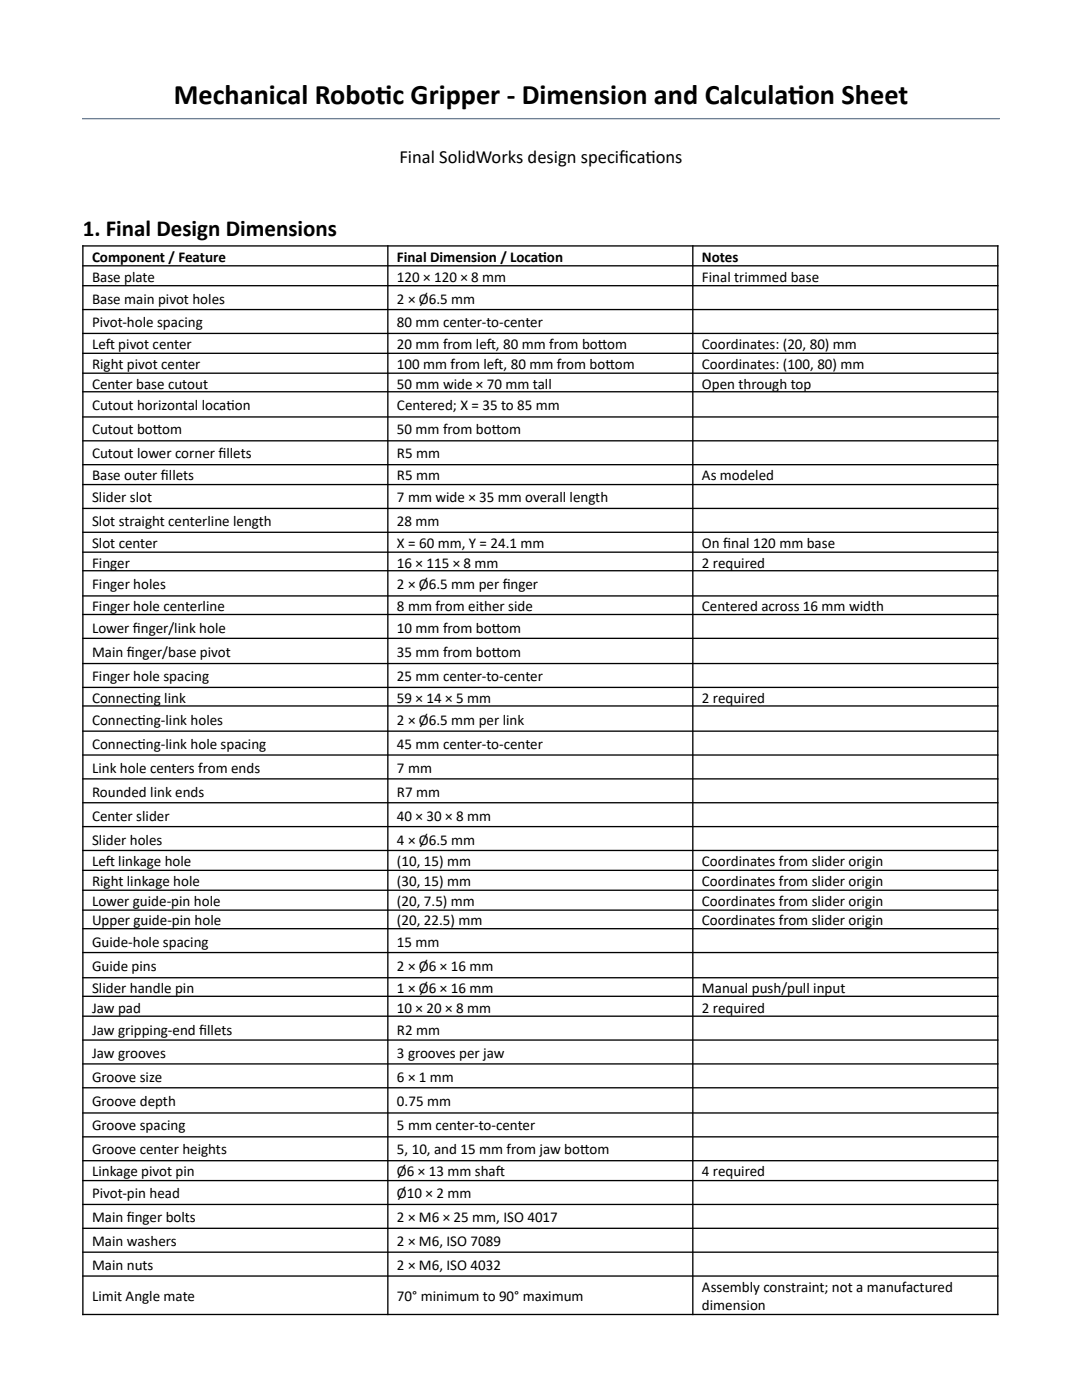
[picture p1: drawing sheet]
<svg xmlns="http://www.w3.org/2000/svg" width="216mm" height="279mm" viewBox="0 0 216 279" stroke-linecap="round" stroke-linejoin="round" font-family="sans-serif">
<defs><g id="words">
<g font-size="5.6">
<text x="34.7" y="20.7">Mechanical Robotc Gripper - Dimension and Calculaton Sheet</text>
<text x="75" y="20.7">i</text>
<text x="157.3" y="20.7">i</text>
</g>
<text font-size="4.6" x="16.5" y="47.1">1. Final Design Dimensions</text>
<g font-size="3.7">
<text x="79.7" y="32.6">Final SolidWorks design specifi cat</text>
<text x="128.8" y="32.6">ions</text>
</g>
<g font-size="3">
<text x="18.4" y="52.3">Component / Feature</text>
<text x="79.2" y="52.3">Final Dimension / Locaton</text>
<text x="107.4" y="52.3">i</text>
<text x="140.1" y="52.3">Notes</text>
<text x="18.4" y="56.2">Base plate</text>
<text x="79.2" y="56.2">120 × 120 × 8 mm</text>
<text x="140.1" y="56.2">Final trimmed base</text>
<text x="18.4" y="60.6">Base main pivot holes</text>
<text x="18.4" y="65.4">Pivot-hole spacing</text>
<text x="79.2" y="60.6">2 × Ø6.5 mm</text>
<text x="79.2" y="65.4">80 mm center-to-center</text>
<text x="18.4" y="69.7">Lef pivot center</text>
<text x="21.1" y="69.7">t</text>
<text x="79.2" y="69.7">20 mm from lef, 80 mm from botom</text>
<text x="97.1" y="69.7">t</text>
<text x="119.3" y="69.7">t</text>
<text x="140.1" y="69.7">Coordinates: (20, 80) mm</text>
<text x="18.4" y="73.6">Right pivot center</text>
<text x="18.4" y="77.6">Center base cutout</text>
<text x="79.2" y="73.6">100 mm from lef, 80 mm from botom</text>
<text x="79.2" y="77.6">50 mm wide × 70 mm tall</text>
<text x="98.6" y="73.6">t</text>
<text x="120.8" y="73.6">t</text>
<text x="140.1" y="73.6">Coordinates: (100, 80) mm</text>
<text x="140.1" y="77.6">Open through top</text>
<text x="18.4" y="81.9">Cutout horizontal locaton</text>
<text x="45.2" y="81.9">i</text>
<text x="79.2" y="81.9">Centered; X = 35 to 85 mm</text>
<text x="18.4" y="86.7">Cutout botom</text>
<text x="30.5" y="86.7">t</text>
<text x="79.2" y="86.7">50 mm from botom</text>
<text x="98.1" y="86.7">t</text>
<text x="18.4" y="91.5">Cutout lower corner fi llets</text>
<text x="18.4" y="95.8">Base outer fi llets</text>
<text x="79.2" y="91.5">R5 mm</text>
<text x="79.2" y="95.8">R5 mm</text>
<text x="140.1" y="95.8">As modeled</text>
<text x="18.4" y="100.2">Slider slot</text>
<text x="79.2" y="100.2">7 mm wide × 35 mm overall length</text>
<text x="18.4" y="105">Slot straight centerline length</text>
<text x="79.2" y="105">28 mm</text>
<text x="18.4" y="109.3">Slot center</text>
<text x="18.4" y="113.3">Finger</text>
<text x="79.2" y="109.3">X = 60 mm, Y = 24.1 mm</text>
<text x="79.2" y="113.3">16 × 115 × 8 mm</text>
<text x="140.1" y="109.3">On fi nal 120 mm base</text>
<text x="140.1" y="113.3">2 required</text>
<text x="18.4" y="117.6">Finger holes</text>
<text x="79.2" y="117.6">2 × Ø6.5 mm per fi nger</text>
<text x="18.4" y="122">Finger hole centerline</text>
<text x="79.2" y="122">8 mm from either side</text>
<text x="140.1" y="122">Centered across 16 mm width</text>
<text x="18.4" y="126.3">Lower fi nger/link hole</text>
<text x="18.4" y="131.1">Main fi nger/base pivot</text>
<text x="79.2" y="126.3">10 mm from botom</text>
<text x="79.2" y="131.1">35 mm from botom</text>
<text x="98.1" y="126.3">t</text>
<text x="98.1" y="131.1">t</text>
<text x="18.4" y="135.9">Finger hole spacing</text>
<text x="79.2" y="135.9">25 mm center-to-center</text>
<text x="18.4" y="140.3">Connectng link</text>
<text x="27.5" y="140.3">i</text>
<text x="79.2" y="140.3">59 × 14 × 5 mm</text>
<text x="140.1" y="140.3">2 required</text>
<text x="18.4" y="144.6">Connectng-link holes</text>
<text x="18.4" y="149.4">Connectng-link hole spacing</text>
<text x="27.5" y="144.6">i</text>
<text x="27.5" y="149.4">i</text>
<text x="79.2" y="144.6">2 × Ø6.5 mm per link</text>
<text x="79.2" y="149.4">45 mm center-to-center</text>
<text x="18.4" y="154.2">Link hole centers from ends</text>
<text x="79.2" y="154.2">7 mm</text>
<text x="18.4" y="159">Rounded link ends</text>
<text x="79.2" y="159">R7 mm</text>
<text x="18.4" y="163.8">Center slider</text>
<text x="79.2" y="163.8">40 × 30 × 8 mm</text>
<text x="18.4" y="168.6">Slider holes</text>
<text x="18.4" y="172.9">Lef linkage hole</text>
<text x="21.1" y="172.9">t</text>
<text x="79.2" y="168.6">4 × Ø6.5 mm</text>
<text x="79.2" y="172.9">(10, 15) mm</text>
<text x="140.1" y="172.9">Coordinates from slider origin</text>
<text x="18.4" y="176.8">Right linkage hole</text>
<text x="79.2" y="176.8">(30, 15) mm</text>
<text x="140.1" y="176.8">Coordinates from slider origin</text>
<text x="18.4" y="180.8">Lower guide-pin hole</text>
<text x="18.4" y="184.7">Upper guide-pin hole</text>
<text x="79.2" y="180.8">(20, 7.5) mm</text>
<text x="79.2" y="184.7">(20, 22.5) mm</text>
<text x="140.1" y="180.8">Coordinates from slider origin</text>
<text x="140.1" y="184.7">Coordinates from slider origin</text>
<text x="18.4" y="189">Guide-hole spacing</text>
<text x="79.2" y="189">15 mm</text>
<text x="18.4" y="193.8">Guide pins</text>
<text x="79.2" y="193.8">2 × Ø6 × 16 mm</text>
<text x="18.4" y="198.2">Slider handle pin</text>
<text x="18.4" y="202.1">Jaw pad</text>
<text x="79.2" y="198.2">1 × Ø6 × 16 mm</text>
<text x="79.2" y="202.1">10 × 20 × 8 mm</text>
<text x="140.1" y="198.2">Manual push/pull input</text>
<text x="140.1" y="202.1">2 required</text>
<text x="18.4" y="206.5">Jaw gripping-end fi llets</text>
<text x="79.2" y="206.5">R2 mm</text>
<text x="18.4" y="211.2">Jaw grooves</text>
<text x="79.2" y="211.2">3 grooves per jaw</text>
<text x="18.4" y="216">Groove size</text>
<text x="18.4" y="220.8">Groove depth</text>
<text x="79.2" y="216">6 × 1 mm</text>
<text x="79.2" y="220.8">0.75 mm</text>
<text x="18.4" y="225.6">Groove spacing</text>
<text x="79.2" y="225.6">5 mm center-to-center</text>
<text x="18.4" y="230.4">Groove center heights</text>
<text x="79.2" y="230.4">5, 10, and 15 mm from jaw botom</text>
<text x="115.7" y="230.4">t</text>
<text x="18.4" y="234.7">Linkage pivot pin</text>
<text x="18.4" y="239.1">Pivot-pin head</text>
<text x="79.2" y="234.7">Ø6 × 13 mm shaf</text>
<text x="79.2" y="239.1">Ø10 × 2 mm</text>
<text x="98.9" y="234.7">t</text>
<text x="140.1" y="234.7">4 required</text>
<text x="18.4" y="243.9">Main fi nger bolts</text>
<text x="79.2" y="243.9">2 × M6 × 25 mm, ISO 4017</text>
<text x="18.4" y="248.7">Main washers</text>
<text x="79.2" y="248.7">2 × M6, ISO 7089</text>
<text x="18.4" y="253.5">Main nuts</text>
<text x="79.2" y="253.5">2 × M6, ISO 4032</text>
<text x="140.1" y="257.8">Assembly constraint; not a manufactured</text>
<text x="18.4" y="259.6">Limit Angle mate</text>
<text x="79.2" y="259.6">70° minimum to 90° maximum</text>
<text x="140.1" y="261.5">dimension</text>
</g>
</g></defs>
<path d="M16.4 23.7h183.1" fill="none" stroke="#4f81bd" stroke-width=".26"/>
<g fill="none" stroke="#000" stroke-width=".26">
<path d="M16.4 49.1h182.8M16.4 53h182.8M16.4 57h182.8M16.5 48.9v213.6M77.4 48.9v213.6M138.2 48.9v213.6M199.1 48.9v213.6M16.4 61.8h182.8M16.4 66.5h182.8M16.4 70.5h182.8M16.4 74.5h182.8M16.4 78.2h182.8"/>
<path d="M16.4 83.2h182.8M16.4 88h182.8M16.4 92.7h182.8M16.4 96.7h182.8M16.4 101.5h182.8M16.4 106.2h182.8M16.4 110.2h182.8M16.4 113.9h182.8M16.4 118.9h182.8M16.4 122.6h182.8M16.4 127.4h182.8M16.4 132.4h182.8"/>
<path d="M16.4 137.2h182.8M16.4 140.9h182.8M16.4 145.9h182.8M16.4 150.7h182.8M16.4 155.4h182.8M16.4 160.2h182.8M16.4 165h182.8M16.4 169.7h182.8M16.4 173.7h182.8M16.4 177.7h182.8M16.4 181.6h182.8M16.4 185.3h182.8"/>
<path d="M16.4 190.1h182.8M16.4 195.1h182.8M16.4 198.8h182.8M16.4 202.8h182.8M16.4 207.6h182.8M16.4 212.3h182.8M16.4 217.1h182.8M16.4 222.1h182.8M16.4 226.9h182.8M16.4 231.6h182.8M16.4 235.6h182.8M16.4 240.4h182.8"/>
<path d="M16.4 245.1h182.8M16.4 249.9h182.8M16.4 254.7h182.8M16.4 262.3h182.8"/>
</g>
<use href="#words"/>
</svg>
